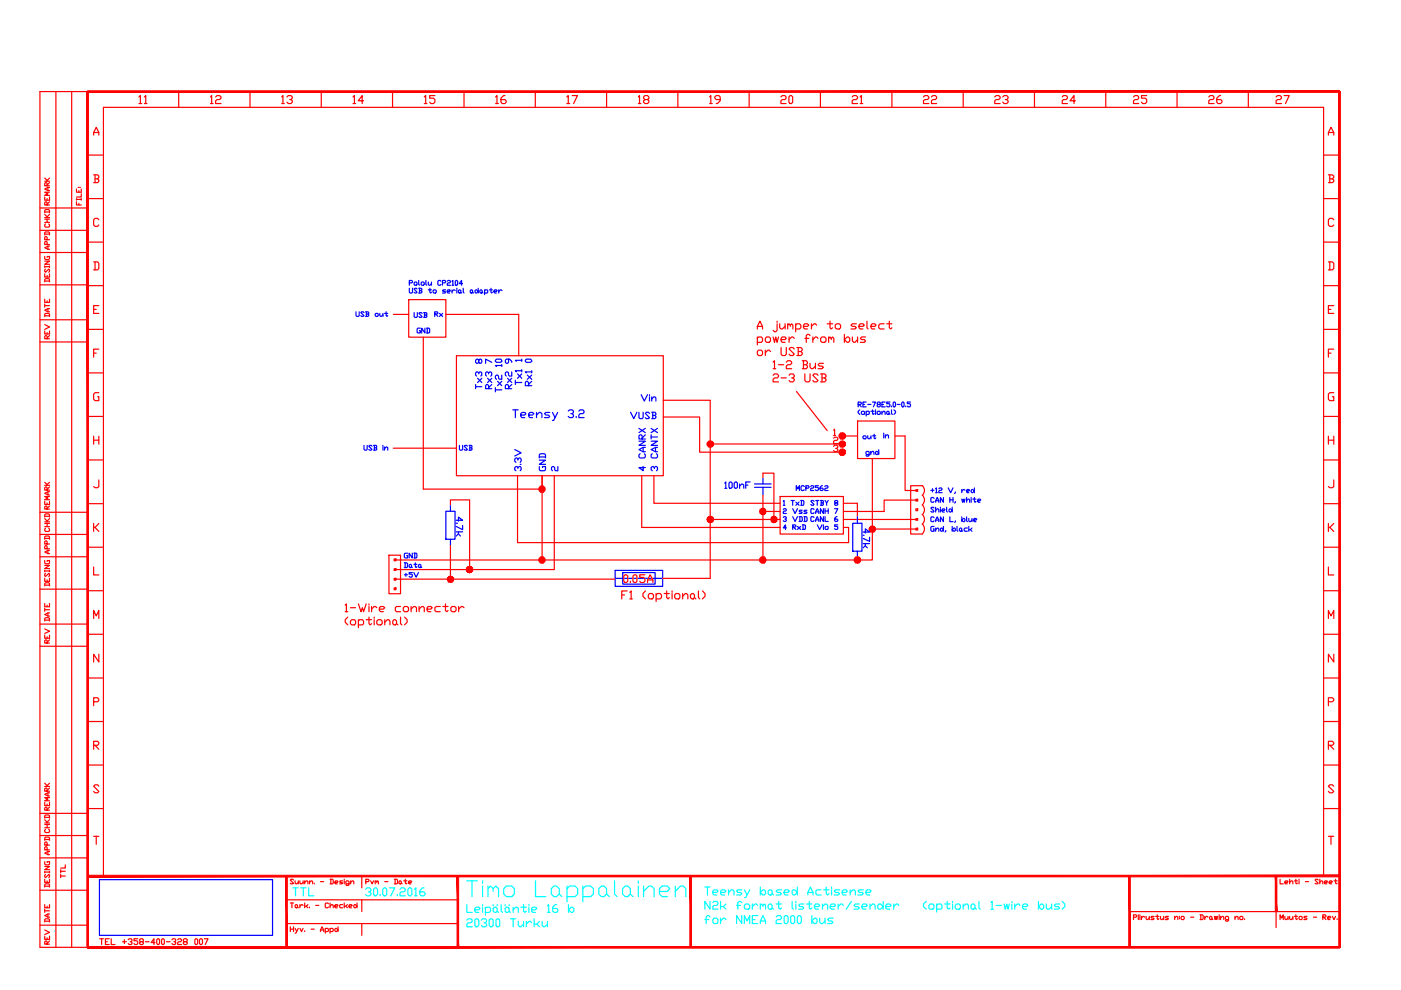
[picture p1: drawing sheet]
<svg xmlns="http://www.w3.org/2000/svg" width="297mm" height="210mm" viewBox="0 0 297 210" stroke-linecap="round" stroke-linejoin="round" font-family="sans-serif">
<defs><g id="words">
<text font-size="7.9" fill="#0ff" x="98.1" y="192.3">Timo Lappalainen</text>
<g font-size="4.9" fill="#f00">
<text x="28.6" y="23.3">11</text>
<text x="43.7" y="23.3">12</text>
<text x="58.9" y="23.3">13</text>
<text x="74.1" y="23.3">14</text>
<text x="88.9" y="23.3">15</text>
<text x="104.1" y="23.3">16</text>
<text x="119.2" y="23.3">17</text>
<text x="134.4" y="23.3">18</text>
<text x="149.6" y="23.3">19</text>
<text x="164.7" y="23.3">20</text>
<text x="179.9" y="23.3">21</text>
<text x="194.7" y="23.3">22</text>
<text x="209.9" y="23.3">23</text>
<text x="224.4" y="23.3">24</text>
<text x="239.5" y="23.3">25</text>
<text x="255.4" y="23.3">26</text>
<text x="269.5" y="23.3">27</text>
</g>
<text font-size="4.9" fill="#0ff" x="61" y="191.2">TTL</text>
<g font-size="4.4" fill="#00f">
<text x="105.5" y="83.6" transform="rotate(-90 105.5 83.6)">Rx3 7</text>
<text x="109.7" y="83.6" transform="rotate(-90 109.7 83.6)">Rx2 9</text>
<text x="132.6" y="90">VUSB</text>
<text x="135.1" y="86.4">Vin</text>
<text x="111.8" y="100.9" transform="rotate(-90 111.8 100.9)">3.3V</text>
<text x="182.7" y="98.1">gnd</text>
<text x="99.5" y="115" transform="rotate(-90 99.5 115)">4.7k</text>
</g>
<text font-size="4.4" fill="#f00" x="185.6" y="117.5" transform="rotate(-90 185.6 117.5)">4.7k</text>
<text font-size="4.4" fill="#0ff" x="98.1" y="197.6">20300 Turku</text>
<g font-size="4" fill="#f00">
<text x="11.6" y="49.4" transform="rotate(-90 11.6 49.4)">CHKD</text>
<text x="11.6" y="68.4" transform="rotate(-90 11.6 68.4)">DATE</text>
<text x="11.6" y="73" transform="rotate(-90 11.6 73)">REV</text>
<text x="11.6" y="113.9" transform="rotate(-90 11.6 113.9)">CHKD</text>
<text x="165.1" y="110.1">2 Vss</text>
<text x="11.6" y="133" transform="rotate(-90 11.6 133)">DATE</text>
<text x="11.6" y="137.6" transform="rotate(-90 11.6 137.6)">REV</text>
<text x="11.6" y="177.8" transform="rotate(-90 11.6 177.8)">CHKD</text>
<text x="15.2" y="187.3" transform="rotate(-90 15.2 187.3)">TTL</text>
<text x="11.6" y="196.8" transform="rotate(-90 11.6 196.8)">DATE</text>
<text x="11.6" y="201.4" transform="rotate(-90 11.6 201.4)">REV</text>
</g>
<g font-size="4" fill="#00f">
<text x="86.8" y="68.4">USB</text>
<text x="87.5" y="72">GND</text>
<text x="91.4" y="68.4">Rx</text>
<text x="182" y="94.2">out</text>
<text x="96.7" y="96.7">USB</text>
<text x="116.8" y="100.9" transform="rotate(-90 116.8 100.9)">GND</text>
<text x="165.1" y="111.8">3 VDD</text>
<text x="84.7" y="119.6">GND</text>
</g>
<g font-size="3.5" fill="#00f">
<text x="189.4" y="94.2" transform="rotate(-90 189.4 94.2)">in</text>
<text x="116.1" y="100.9">2</text>
<text x="84.7" y="123.5">+5V</text>
</g>
</g></defs>
<!-- layer: POHJAN_RAAMI -->
<g fill="#f00" stroke="#f00" stroke-width=".21">
<path d="M146.3 185.7v15.2h.3zM146.3 185.7h.3v15.2z"/>
<path d="M18.6 185.6v.3l265.4-.3zM18.6 185.9l265.4-.3v.3z"/>
<path d="M18.6 19.2v.4l265.4-.4zM18.6 19.6l265.4-.4v.4z"/>
<path d="M18.6 200.7v.3l265.4-.3zM18.6 201l265.4-.3v.3z"/>
<path d="M18.4 19.4l.4 181.5v-181.5zM18.4 19.4l.4 181.5h-.4z"/>
<path d="M96.9 185.7v15.2h.3zM96.9 185.7h.3v15.2z"/>
<path d="M60.6 185.7v15.2h.3zM60.6 185.7h.3v15.2z"/>
<path d="M283.8 19.4l.4 181.5v-181.5zM283.8 19.4l.4 181.5h-.4z"/>
<path d="M270.4 185.7l.3 7.6v-7.6zM270.4 185.7l.3 7.6h-.3z"/>
<path d="M239.3 185.7v15.2h.3zM239.3 185.7h.3v15.2z"/>
</g>
<g fill="none" stroke="#f00" stroke-width=".25">
<path d="M11.9 19.4v181.5M15.2 19.4v181.5M18.6 19.4h-10.1v181.5h10.1M37.9 19.4v3.4M53 19.4v3.4M68.1 19.4v3.4M83.2 19.4v3.4M98.4 19.4v3.4M113.5 19.4v3.4M128.6 19.4v3.4M143.7 19.4v3.4M158.8 19.4v3.4"/>
<path d="M173.9 19.4v3.4M189.1 19.4v3.4M204.2 19.4v3.4M219.3 19.4v3.4M234.4 19.4v3.4M249.6 19.4v3.4M264.7 19.4v3.4M9.5 37.7l.5 .7M9.5 38.4h1M10 39.4v-.5l-.3-.2-.2 .2v.5h1M10.2 39.7v.7M10.5 39.7h-.3l-.7 .4 .7 .3h.3"/>
<path d="M10.5 38.7l-.5 .5M10.5 37.7l-.5 .6M16.6 39.7h.1M16.9 39.7h.2M18.6 32.9h3.3M19.9 37.1h.8l.3 .2v.3l-.3 .3M19.9 28.6v-.5l.5-1.1 .6 1.1v.5M19.9 28.1h1.1M20.2 37.9h.5l.3 .3v.3l-.3 .2h-.8M20.2 37.1v1.6M280.6 32.9h3.4M281.6 37.1h.9l.3 .2v.3l-.3 .3"/>
<path d="M281.6 28.6v-.5l.6-1.1 .6 1.1v.5M281.6 28.1h1.2M281.9 37.9h.6l.3 .3v.3l-.3 .2h-.9M281.9 37.1v1.6M8.5 48.8h10.1M8.5 53.5h10.1M8.5 44.1h10.1M9.5 59.8v-.5l.2-.2h.6l.2 .2v.5M9.5 58.1v.6h1v-.6M9.5 55.4h1l-1 .6h1M9.5 54.4v.4l.2 .2h.6l.2-.2v-.4h-.5v.2M9.5 41.8v.6h1v-.6"/>
<path d="M9.5 56.4v.3M9.5 59.6h1M9.5 56.5h1M9.7 57.1l-.2 .1v.4l.2 .1 .6-.6 .2 .1v.4l-.2 .1M10 51.8v-.5l-.3-.1-.2 .1v.5h1M10 50.8v-.5l-.3-.1-.2 .1v.5h1M10 58.4v.3M10.2 52.2v.7M10.5 40.8h-1l.7 .3-.7 .3h1M10.5 52.2h-.3l-.7 .3 .7 .4h.3M10.5 56.4v.3M16.2 42.8v.7h1"/>
<path d="M16.2 40.1v.7h1v-.7M16.2 42.1v.3M16.2 42.3h1M16.7 40.4v.4M16.7 43.1v.4M17.2 41.1v.7h-1M17.2 42.1v.3M18.6 51.3h3.3M18.6 42.1h3.3M19.9 55.5h.8l.3 .3v1.1l-.3 .3h-.8M20.2 55.5v1.7M21 46.6l-.3-.3h-.5l-.3 .3v1.1l.3 .3h.5l.3-.3"/>
<path d="M280.6 51.3h3.4M280.6 42.1h3.4M281.6 55.5h.9l.3 .3v1.1l-.3 .3h-.9M281.9 55.5v1.7M282.8 46.6l-.3-.3h-.6l-.3 .3v1.1l.3 .3h.6l.3-.3M8.5 60.4h10.1M8.5 67.8h10.1M8.5 72.5h10.1M18.6 79.1h3.3M18.6 69.8h3.3M18.6 60.6h3.3M19.9 74.9h.5"/>
<path d="M19.9 65.6h.5M21 74h-1.1v1.7M21 64.8h-1.1v1.6h1.1M280.6 79.1h3.4M280.6 69.8h3.4M280.6 60.6h3.4M281.6 74.9h.6M281.6 65.6h.6M282.8 74h-1.2v1.7M282.8 64.8h-1.2v1.6h1.2M18.6 97.5h3.3M18.6 88.3h3.3"/>
<path d="M19.9 92.5v1.7M19.9 93.3h1.1M21 83.3h-.8l-.3 .3v1.1l.3 .2h.8v-.8h-.3M21 92.5v1.7M280.6 97.5h3.4M280.6 88.3h3.4M281.6 93.3h1.2M281.6 92.5v1.7M282.8 83.3h-.9l-.3 .3v1.1l.3 .2h.9v-.8h-.3M282.8 92.5v1.7M8.5 108.6h10.1M8.5 113.3h10.1"/>
<path d="M8.5 118.1h10.1M9.5 119.9h1l-1 .7h1M9.5 118.9v.5l.2 .1h.6l.2-.1v-.5h-.5v.1M9.5 106.3v.7h1v-.7M9.5 102.3l.5 .6M9.5 102.9h1M10 103.9v-.5l-.3-.2-.2 .2v.5h1M10 116.4v-.5l-.3-.2-.2 .2v.5h1M10 115.3v-.5l-.3-.1-.2 .1v.5h1M10.2 104.3v.6M10.2 116.7v.7M10.5 105.3h-1l.7 .3-.7 .3h1"/>
<path d="M10.5 104.3h-.3l-.7 .3 .7 .3h.3M10.5 116.7h-.3l-.7 .3 .7 .4h.3M10.5 103.2l-.5 .5M10.5 102.3l-.5 .4M18.6 116h3.3M18.6 106.8h3.3M19.9 111v1.7M20.2 111.8l.8 .9M21 111l-.8 .8h-.3M21 101.8v1.4l-.3 .2h-.5l-.3-.2M280.6 116h3.4M280.6 106.8h3.4"/>
<path d="M281.6 111v1.7M281.9 111.8l.9 .9M282.8 111l-.9 .8h-.3M282.8 101.8v1.4l-.3 .2h-.6l-.3-.2M8.5 124.9h10.1M8.5 132.3h10.1M8.5 137h10.1M9.5 124.2v-.5l.2-.1h.6l.2 .1v.5M9.5 122.6v.7h1v-.7M9.5 124.1h1M9.5 120.9v.3M9.5 121.1h1"/>
<path d="M9.7 121.6l-.2 .1v.4l.2 .1 .6-.6 .2 .1v.4l-.2 .1M10 122.9v.4M10.5 120.9v.3M18.6 134.5h3.3M18.6 125.3h3.3M19.9 131.1v-1.7l.5 1.2 .6-1.2v1.7M19.9 120.2v1.7h1.1M21 138.7v1.7l-1.1-1.7v1.7M280.6 134.5h3.4M280.6 125.3h3.4M281.6 131.1v-1.7l.6 1.2 .6-1.2v1.7M281.6 120.2v1.7h1.2"/>
<path d="M282.8 138.7v1.7l-1.2-1.7v1.7M18.6 153h3.3M18.6 143.7h3.3M19.9 158h.8l.3-.3v-.2l-.3-.3h-.8v1.7M19.9 148.8h.8l.3-.3v-.3l-.3-.3h-.8v1.7M20.2 158l.8 .9M280.6 153h3.4M280.6 143.7h3.4M281.6 158h.9l.3-.3v-.2l-.3-.3h-.9v1.7M281.6 148.8h.9l.3-.3v-.3l-.3-.3h-.9v1.7M281.9 158l.9 .9M8.5 172.5h10.1"/>
<path d="M8.5 177.2h10.1M9.5 170.1v.7h1v-.7M9.5 166.1l.5 .6M9.5 166.7h1M10 167.8v-.6l-.3-.1-.2 .1v.6h1M10.2 168.1v.7M10.5 169.1h-1l.7 .3-.7 .4h1M10.5 168.1h-.3l-.7 .3 .7 .4h.3M10.5 167.1l-.5 .5M10.5 166.1l-.5 .5M18.6 171.4h3.3M18.6 162.2h3.3"/>
<path d="M19.9 177.3h1.1M20.4 177.3v1.7M21 166.7l-.3-.3h-.5l-.3 .3 1.1 1.1-.3 .3h-.5l-.3-.3M280.6 171.4h3.4M280.6 162.2h3.4M281.6 177.3h1.2M282.2 177.3v1.7M282.8 166.7l-.3-.3h-.6l-.3 .3 1.2 1.1-.3 .3h-.6l-.3-.3M8.5 188.8h10.1M8.5 196.2h10.1M8.5 181.9h10.1M9.5 188.1v-.5l.2-.2h.6l.2 .2v.5"/>
<path d="M9.5 186.4v.7h1v-.7M9.5 183.7h1l-1 .7h1M9.5 182.7v.5l.2 .2h.6l.2-.2v-.5h-.5v.2M9.5 184.7v.4M9.5 187.9h1M9.5 184.9h1M9.7 185.4l-.2 .2v.3l.2 .2 .6-.7 .2 .2v.3l-.2 .2M10 180.2v-.5l-.3-.2-.2 .2v.5h1M10 186.8v.3M10.2 180.5v.7M10.5 180.5h-.3l-.7 .4 .7 .3h.3M10.5 184.7v.4"/>
<path d="M21.1 199h.8M21.5 199v1.3M21.9 185.7v-162.9h258.7v162.9M22.4 199.7h.3M23.2 199h-.8v1.3h.8M23.6 199v1.3h.8M26 199.7h.8M26.4 199.2v.9M27.2 199.2l.2-.2h.4l.2 .5-.4 .2M27.8 199.7l.2 .1-.2 .5h-.4l-.2-.2M29.2 199h-.8v.5h.6l.2 .2v.4l-.2 .2h-.4l-.2-.2M29.8 199.7l-.2-.2 .2-.5h.4l.2 .5-.2 .2h-.4l-.2 .4 .2 .2h.4l.2-.2-.2-.4"/>
<path d="M30.8 199.7h.8M32.9 199.8h-.9l.6-.8v1.3M33.4 199l.4 .2v.9l-.1 .2-.5-.2v-.9zM34.5 199l.3 .2v.9l-.2 .2-.4-.2v-.9zM35.3 199.7h.8M36.4 199.2l.3-.2h.4l.2 .5-.4 .2M37.1 199.7l.2 .1-.2 .5h-.4l-.3-.2M37.7 199.2l.2-.2h.4l.2 .2-.2 .5-.6 .1v.5h.8M39.1 199.7l-.2-.2 .2-.5h.4l.2 .5-.2 .2h-.4l-.2 .4 .2 .2h.4l.2-.2-.2-.4M41.5 199l.4 .2v.9l-.2 .2-.4-.2v-.9zM42.3 199.2l.2-.2 .4 .2v.9l-.2 .2-.4-.2zM43.3 199h.8l-.6 1.3"/>
<path d="M60.7 195.8h36.4M60.7 190.8h36.4M61.6 196.5v1M61.6 197h.6M62.2 196.5v1M62.6 196.8l.3 .7M63.2 196.8l-.5 1.1h-.1M63.6 196.8l.3 .7 .4-.7M64.6 197.3v.2M66 197h.6M67.9 197.5v-.3l.4-.7 .3 .7v.3M67.9 197.2h.7"/>
<path d="M69 197l.1-.2h.4l.1 .2v.3l-.1 .2h-.5M69 196.8v1.1M69.6 191.6l-.1-.1h-.4l-.1 .1v.7l.1 .2h.4l.1-.2M70 186.4h.5l.2 .2v.7l-.7 .1M70 192.1l.5-.3 .2 .2v.5M70 197l.1-.2h.4l.2 .2v.3l-.2 .2h-.5M70 191.5v1M70 196.8v1.1M70.1 186.4v1M71 187.1h.5l.2-.2-.2-.1h-.3l-.2 .1v.4l.5 .1M71 192.1h.5l.2-.1-.2-.2h-.3l-.2 .2v.3l.2 .2h.3M71 197l.3-.2 .4 .4-.5 .3-.2-.2z"/>
<path d="M71.7 196.5v1M72.6 186.8h-.5l-.1 .1 .1 .2h.4l.1 .2-.6 .1M72.6 191.8h-.5l-.1 .2 .1 .5h.5M73 186.4v.2M73 186.8v.6M73 191.5v1M73.3 192.1l.4 .4M73.7 191.8l-.4 .3h-.3M74 187.4l-.7-.1v-.4l.2-.1h.3l.2 .1v.7l-.2 .1h-.3l-.2-.1M74 192.1h.5l.2-.1-.2-.2h-.3l-.2 .2v.3l.2 .2h.3M74.3 187.1l.5-.3 .2 .1v.5M74.3 186.8v.6"/>
<path d="M75 192l.4-.2 .3 .3-.5 .4-.2-.2zM75.7 191.5v1M76.7 185.7v2.5M76.7 190.8v2.5M76.7 195.8v2.5M77.6 186.9h.5l.1-.3-.1-.2h-.5v1M78.6 186.8l.3 .6 .3-.6M79.5 186.9l.2-.1 .2 .3M79.5 186.8v.6M79.9 186.9l.2-.1 .1 .1v.5M81.6 186.9h.7M83.6 186.4h.5l.2 .2v.7l-.7 .1"/>
<path d="M83.8 186.4v1M84.6 186.9l.3-.1 .2 .1v.4l-.3 .1-.2-.1zM85.1 187.3l.2 .1M85.6 186.8h.7M85.9 186.4v.9l.2 .1 .2-.1M86.6 187.1h.5l.2-.2-.2-.1h-.3l-.2 .1v.4l.5 .1M239.5 193.3h44.5M240.3 194.5h.5l.2-.4-.2-.1h-.5v1M241.3 194v.1M241.3 194.3v.7M241.7 194v.1M241.7 194.3v.7"/>
<path d="M242 194.3v.7M242.7 194.5l-.3-.2-.4 .3M243 194.3v.5l.2 .2 .5-.4M243.7 194.3v.7M244.7 194.3h-.5l-.2 .2 .2 .1h.3l.2 .2-.2 .2h-.5M245 194.3h.7M245.4 194v.8l.1 .2 .2-.2M246 194.3v.5l.2 .2 .5-.4M246.7 194.3v.7M247.7 194.3h-.5l-.1 .2 .6 .3-.1 .2h-.5M249 194.6l.6-.3 .1 .2v.5M249 194.3v.7"/>
<path d="M250.1 194.3v.2M250.1 194.6v.2M250.4 194.5l.2-.2h.3l.2 .2v.3l-.2 .2h-.3l-.2-.2zM252.4 194.5h.7M254.4 194h.5l.2 .1v.7l-.2 .2h-.5M254.6 194v1M255.4 194.3v.7M256.1 194.5l-.3-.2-.4 .3M256.5 194.5l.1-.2 .4 .2v.3l-.2 .2-.3-.2zM257 194.8l.1 .2M257.5 194.3l.1 .7 .2-.7 .2 .7 .1-.7M258.5 194v.1"/>
<path d="M258.5 194.3v.7M258.8 194.6l.5-.3 .2 .2v.5M258.8 194.3v.7M260.5 195h-.5l-.2-.2v-.3l.2-.2h.3l.2 .2v.6l-.2 .2h-.3l-.2-.2M261.8 194.6l.5-.3 .2 .2v.5M261.8 194.3v.7M262.8 194.5l.2-.2h.4l.1 .2v.3l-.1 .2h-.4l-.2-.2zM263.9 194.8v.2M270.6 193.3v3.4M271.4 186.4v1h.7M271.4 195v-1l.3 .6 .4-.6v1M272.4 187.1h.5l.2-.2-.2-.1h-.3l-.2 .1v.4l.5 .1"/>
<path d="M272.4 194.3v.5l.2 .2 .5-.4M273.1 194.3v.7M273.4 187.1l.5-.3 .2 .1v.5M273.4 194.3v.5l.2 .2 .5-.4M273.4 186.4v1M274.1 194.3v.7M274.4 186.8h.7M274.4 194.3h.7M274.7 186.4v.9l.2 .1 .2-.1M274.7 194v.8l.2 .2 .2-.2M275.4 194.5l.2-.2h.3l.2 .2v.3l-.2 .2h-.3l-.2-.2zM275.4 186.4v.2"/>
<path d="M275.4 186.8v.6M276.8 186.9h.7M277.1 194.3h-.5l-.2 .2 .7 .3-.2 .2h-.5M278.5 194.5h.6M279.5 186.6l-.2-.2h-.3l-.2 .2 .7 .7-.2 .1-.5-.1M279.8 187.1l.5-.3 .2 .1v.5M279.8 186.4v1M280.5 194.5h.5l.1-.4-.1-.1h-.5v1M280.6 194.5l.5 .5M280.8 187.1h.5l.2-.2-.2-.1h-.3l-.2 .1v.4l.5 .1M281.5 194.6h.5l.2-.1-.2-.2h-.4l-.1 .2v.3l.1 .2h.4M281.8 187.1h.5l.2-.2-.2-.1h-.3l-.2 .1v.4l.5 .1"/>
<path d="M282.5 194.3l.3 .7 .4-.7M282.8 186.8h.7M283.2 186.4v.9l.1 .1 .2-.1M283.5 194.8v.2"/>
</g>
<!-- layer: MUOTOV -->
<path d="M21.1 186.5h36.7v11.8h-36.7z" fill="none" stroke="#00f" stroke-width=".25"/>
<!-- layer: POHJAN_TEKSTIT -->
<g fill="none" stroke="#0ff" stroke-width=".25">
<path d="M77.5 188.5l.3-.3h.6l.3 .3v.3l-.3 .3h-.3M78.4 189.1l.3 .3v.2l-.3 .3h-.6l-.3-.3M79.2 188.5l.3-.3h.3l.3 .3v1.1l-.3 .3h-.3l-.3-.3zM80.6 189.6v.3M81.2 188.5l.2-.3h.3l.3 .3v1.1l-.3 .3h-.3l-.2-.3zM82.6 188.2h1.1l-.9 1.7M84.2 189.6v.3M84.8 188.5l.3-.3h.5l.3 .3v.3l-.3 .3h-.5l-.3 .3v.5h1.1M86.5 188.5l.3-.3h.2l.3 .3v1.1l-.3 .3h-.2l-.3-.3zM87.9 188.5l.3-.3v1.7M87.9 189.9h.5M89.9 188.2h-.3l-.6 .6v.8l.3 .3h.6l.2-.3v-.2l-.2-.3h-.9"/>
<path d="M149.4 188.1h1.1M149.4 195h.9M150 188.1v1.7M150.5 191.1v1.7l-1.1-1.7v1.7M150.5 194.4l-.2-.3h-.3l-.3 .3v1.4M151.1 189.2h.9l.2-.3-.2-.2h-.6l-.3 .2v.6l.3 .3h.6M151.1 191.4l.3-.3h.6l.2 .3v.3l-.2 .3h-.6l-.3 .2v.6h1.1M151.4 194.7h.6l.2 .3v.5l-.2 .3h-.6l-.3-.3v-.5zM152.8 189.2h.8l.3-.3-.3-.2h-.5l-.3 .2v.6l.3 .3h.5M152.8 191.1v1.7M152.8 194.7v1.1M153.4 192.2l.5 .6"/>
<path d="M153.9 191.7l-.5 .5h-.6M153.9 195l-.3-.3h-.2l-.6 .6M154.5 189.2l.5-.5h.3l.3 .2v.9M154.5 188.7v1.1M156.2 192h.8M157.3 188.7h-.9l-.2 .2 .2 .3h.6l.3 .3-.3 .3h-.8M157.3 191.4l-.3-.3h-.3l-.3 .3v1.4M157.3 194.1v1.7l-1.1-1.7v1.7M157.8 192l.3-.3h.6l.3 .3v.5l-.3 .3h-.6l-.3-.3zM157.8 195.8v-1.7l.6 1.2 .6-1.2v1.7M157.8 188.7l.6 1.1M159 188.7l-.9 1.6h-.3"/>
<path d="M159.5 191.7v1.1M159.5 195h.6M160.7 192l-.3-.3h-.3l-.6 .5M160.7 194.1h-1.2v1.7h1.2M161.2 189.2l.6-.5h.3l.2 .2v.6l-.2 .3h-.3zM161.2 192l.3-.3 .3 .3v.2M161.2 195.8v-.5l.6-1.2 .5 1.2v.5M161.2 188.1v1.7M161.2 191.7v1.1M161.2 195.3h1.1M161.8 192l.3-.3 .2 .3v.8M162.9 188.9l.3-.2h.2l.3 .2v.6l-.3 .3h-.2l-.3-.3z"/>
<path d="M162.9 192l.3-.3h.2l.3 .3v.5l-.3 .3h-.2l-.3-.3zM163.7 189.5l.3 .3M163.7 192.5l.3 .3M164.5 194.4l.3-.3h.6l.3 .3v.3l-.3 .3h-.6l-.3 .3v.5h1.2M164.5 191.7h1.2M165.1 191.1v1.4l.3 .3 .3-.3M165.7 188.7h-.9l-.3 .2 .3 .3h.6l.3 .3-.3 .3h-.9M166.2 189.2h.9l.2-.3-.2-.2h-.6l-.3 .2v.6l.3 .3h.6M166.5 194.1h.3l.3 .3v1.1l-.3 .3h-.3l-.3-.3v-1.1zM167.9 188.9l.3-.2h.3l.5 .5-.5 .6h-.3l-.3-.3zM167.9 191.1v1.4l.3 .3M167.9 194.1h.3l.3 .3v1.1l-.3 .3h-.3l-.3-.3v-1.1z"/>
<path d="M168.7 191.1v.3M168.7 191.7v1.1M169 194.4l.3-.3h.3l.3 .3v1.1l-.3 .3h-.3l-.3-.3zM169 188.1v1.7M170.4 191.7h-.8l-.3 .3 .3 .2h.5l.3 .3-.3 .3h-.8M171 191.7h1.1M171.3 189.8v-.6l.5-1.1 .6 1.1v.6M171.3 189.2h1.1M171.6 191.1v1.4l.2 .3 .3-.3M172.1 194.1v1.7M172.7 192.2h.8l.3-.2-.3-.3h-.5l-.3 .3v.5l.3 .3h.5M172.7 194.7h.3l.2 .3v.5l-.2 .3h-.3l-.6-.5z"/>
<path d="M173.8 194.7v.8l.3 .3h.3l.5-.5M174.1 188.7h-.9l-.2 .2v.6l.2 .3h.9M174.4 192.2l.5-.5h.3l.3 .3v.8M174.4 191.7v1.1M174.6 188.7h1.2M174.9 194.7v1.1M175.2 188.1v1.4l.3 .3 .3-.3M176 192.2h.9l.3-.2-.3-.3h-.6l-.3 .3v.5l.3 .3h.6M176.3 188.1v.3M176.3 188.7v1.1M176.6 194.7h-.8l-.3 .3 .3 .3h.5l.3 .2-.3 .3h-.8M177.7 191.7v1.1"/>
<path d="M178 188.7h-.8l-.3 .2 .3 .3h.5l.3 .3-.3 .3h-.8M178.6 189.2h.8l.3-.3-.3-.2h-.6l-.2 .2v.6l.2 .3h.6M178.8 192l-.2-.3h-.3l-.6 .5M180.3 189.2l.5-.5h.3l.3 .2v.9M180.3 188.7v1.1M180.5 191.1l-1.1 1.7M182.2 191.7h-.8l-.3 .3 .3 .2h.5l.3 .3-.3 .3h-.8M182.8 192.2h.8l.3-.2-.3-.3h-.6l-.2 .3v.5l.2 .3h.6M183 188.7h-.8l-.3 .2 .3 .3h.6l.2 .3-.2 .3h-.9M183.6 189.2h.8l.3-.3-.3-.2h-.5l-.3 .2v.6l.3 .3h.5M184.4 192.2l.6-.5h.3l.2 .3v.8M184.4 191.7v1.1"/>
<path d="M186.1 192l.3-.3h.3l.5 .5-.5 .6h-.3l-.3-.3zM187.2 191.1v1.7M187.8 192.2h.8l.3-.2-.3-.3h-.5l-.3 .3v.5l.3 .3h.5M189.5 191.7v1.1M190.6 192l-.3-.3h-.3l-.5 .5M196.4 191.1l-.6 .6v.5l.6 .6M197.2 191.7h.6l.2 .3v.5l-.2 .3h-.6l-.3-.3v-.5zM198.6 192l.3-.3h.5l.3 .3v.5l-.3 .3h-.8M198.6 191.7v1.7M200.3 191.7h1.1M200.8 191.1v1.4l.3 .3 .3-.3M202 191.1v.3"/>
<path d="M202 191.7v1.1M202.5 192l.3-.3h.6l.2 .3v.5l-.2 .3h-.6l-.3-.3zM204.2 192.2l.6-.5h.3l.2 .3v.8M204.2 191.7v1.1M205.9 192l.3-.3h.3l.2 .3v.5l-.2 .3h-.3l-.3-.3zM206.7 192.5l.3 .3M207.6 191.1v1.4l.3 .3M210.1 191.4l.3-.3v1.7M210.1 192.8h.6M211.2 192h1.1M212.9 191.7l.2 1.1 .3-1.1 .3 1.1 .3-1.1M214.5 191.1v.3"/>
<path d="M214.5 191.7v1.1M215.1 191.7v1.1M216.2 192l-.2-.3h-.3l-.6 .5M216.8 192.2h.8l.3-.2-.3-.3h-.5l-.3 .3v.5l.3 .3h.5M220.2 192.2l.5-.5h.3l.3 .3v.5l-.3 .3h-.3zM220.2 191.1v1.7M221.8 191.7v.8l.3 .3h.3l.6-.6M223 191.7v1.1M224.7 191.7h-.9l-.3 .3 .3 .2h.6l.3 .3-.3 .3h-.9M225.2 191.1l.6 .6v.5l-.6 .6"/>
</g>
<!-- layer: MERKIT -->
<g fill="none" stroke="#00f" stroke-width=".25">
<path d="M86.8 60h.5l.2-.4-.2-.1h-.5v1M87.8 60l.5-.2 .1 .2v.3l-.4 .2-.2-.2zM88.8 59.5v.8l.1 .2M89.3 60l.2-.2h.3l.2 .2v.3l-.2 .2h-.3l-.2-.2zM90.3 59.5v.8l.2 .2M90.8 59.8v.5l.2 .2 .5-.4M91.5 59.8v.7M93.5 59.6l-.2-.1h-.3l-.2 .1v.7l.2 .2h.3l.2-.2M93.8 60h.5l.2-.4-.2-.1h-.5v1M94.8 59.6l.2-.1h.3l.2 .1-.2 .4h-.3l-.2 .1v.4h.7M95.8 59.6l.2-.1v1M96.5 59.6l.2-.1 .3 .1v.7l-.1 .2-.4-.2z"/>
<path d="M75.5 66.1v.8l.1 .2h.4l.2-.2v-.8M77.2 66.3l-.2-.2h-.3l-.2 .2 .7 .6-.2 .2h-.3l-.2-.2M77.5 66.1h.5l.2 .2-.2 .3M77.7 66.6h.3l.2 .3-.2 .2h-.5M77.7 66.1v1M79.5 66.6l.6-.2 .1 .5-.1 .2h-.4l-.2-.2zM80.5 66.4v.5l.2 .2 .5-.4M81.2 66.4v.7M81.5 66.4h.7M81.9 66.1v.8l.1 .2 .2-.2M86.8 61.1v.9l.2 .1h.3l.2-.1v-.9M88.4 61.3l-.1-.2-.5 .2 .6 .7-.1 .1-.5-.1"/>
<path d="M88.8 61.1h.5l.2 .2-.2 .3M88.9 61.6h.4l.2 .4-.2 .1h-.5M88.9 61.1v1M90.8 61.5h.7M91.1 61.1v.9l.2 .1 .2-.1M91.8 61.6l.2-.1h.3l.2 .1v.4l-.2 .1h-.3l-.2-.1zM94.5 61.5h-.5l-.2 .1 .7 .4-.2 .1h-.5M94.8 61.8h.5l.2-.2-.2-.1h-.3l-.2 .1v.4l.2 .1h.3M95.8 60.5h.4M95.8 61.5v.6M96.5 61.6l-.3-.1-.4 .3M96.9 61.1v.2"/>
<path d="M96.9 61.5v.6M97.2 61.6l.3-.1 .2 .1v.4l-.3 .1-.2-.1zM97.7 62l.2 .1M98 60.1h-.6l.5-.6v1M98.2 61.1v.9l.2 .1M99.7 61.6l.3-.1 .2 .1v.4l-.3 .1-.2-.1zM100.2 62l.2 .1M100.7 61.6l.3-.1 .4 .3-.5 .3-.2-.1zM101.4 61.1v1M101.7 61.6l.4-.1 .1 .1v.4l-.3 .1-.2-.1zM102.2 62l.2 .1M102.7 61.6l.2-.1h.4l.1 .1v.4l-.1 .1h-.6"/>
<path d="M102.7 61.5v1M103.8 61.5h.6M104.1 61.1v.9l.1 .1 .2-.1M104.7 61.8h.5l.2-.2-.2-.1h-.3l-.2 .1v.4l.2 .1h.3M105.7 61.5v.6M106.4 61.6l-.3-.1-.4 .3M111.6 76.1h.9l.2 .5-.2 .2h-.9l-.2-.2zM111.8 79.5l.9 .9M112.7 78.9h-1.3l.2 .2M112.7 79.5l-.9 .9M112.7 78.6v.5M77.2 94.4v.9l.1 .1h.4l.2-.1v-.9"/>
<path d="M78.9 94.6l-.2-.2h-.3l-.2 .2 .7 .7-.2 .1h-.3l-.2-.1M79.2 94.4h.5l.2 .2-.2 .3M79.4 94.9h.3l.2 .4-.2 .1h-.5M79.4 94.4v1M81.2 94.4v.2M81.2 94.8v.6M81.5 95.1l.5-.3 .2 .1v.5M81.5 94.8v.6M108.7 86.9h1.2M109.3 86.9v1.6M110.4 88h.9l.2-.3-.2-.3h-.6l-.3 .3v.6l.3 .2h.6M112.1 81.8v-.7l-.5-.3-.2 .3v.7h1.3"/>
<path d="M112.1 88h.8l.3-.3-.3-.3h-.5l-.3 .3v.6l.3 .2h.5M112.7 80.8l-.6 .7M113.7 88l.6-.6h.3l.3 .3v.8M113.7 87.4v1.1M116.5 87.4h-.8l-.3 .3 .3 .3h.6l.2 .3-.2 .2h-.9M117.1 87.4l.6 1.1M118.2 87.4l-.8 1.7h-.3M120.5 87.2l.3-.3h.5l.3 .3v.2l-.3 .3h-.3M121.3 87.7l.3 .3v.3l-.3 .2h-.5l-.3-.2M122.2 88.3v.2M122.7 87.2l.3-.3h.6l.2 .3v.2l-.2 .3h-.6l-.3 .3v.5h1.1M135.5 93.5h1.3l-1.3 .9h1.3"/>
<path d="M135.5 90.8l1.3 .9M135.7 96.2l-.2 .2v.5l.2 .2h.9l.2-.2v-.5l-.2-.2M136.1 93.1v-.7l-.4-.2-.2 .2v.7h1.3M136.4 98.9v.9l-.9-.7h1.3M136.4 94.9v.9M136.8 94.9h-.4l-.9 .4 .9 .5h.4M136.8 92.2l-.7 .7M136.8 90.8l-1.3 .9M138 93.5h1.4l-1.4 .9h1.4M138 92.2v.9M138 92.7h1.4M138 90.8l1.4 .9"/>
<path d="M138.3 96.2l-.3 .2v.5l.3 .2h.9l.2-.2v-.5l-.2-.2M138.7 99.3l-.2-.4-.5 .2v.5l.3 .2M138.7 99.1l.3-.2 .4 .2v.5l-.2 .2M139 94.9v.9M139.4 94.9h-.4l-1 .4 1 .5h.4M139.4 90.8l-1.4 .9M181.9 85.8h.6l.1-.4-.1-.2h-.6v1.1M182.1 85.8l.5 .5M182.3 86.9l-.4 .3v.3l.4 .4M182.6 87.4l.2-.2h.3l.2 .2v.3l-.2 .2h-.3l-.2-.2zM183 85.8h.3M183.6 85.2h-.6v1.1h.6"/>
<path d="M183.6 87.4l.2-.2h.4l.1 .2v.3l-.1 .2h-.6M183.6 87.2v1M184 85.8h.7M184.7 87.2h.6M185 85.2h.6l-.4 1.1M185 86.9v.8l.2 .2 .1-.2M185.6 86.9v.1M185.6 87.2v.7M186 87.4l.1-.2h.4l.1 .2v.3l-.1 .2h-.4l-.1-.2zM186.1 85.8l-.1-.4 .1-.2h.4l.1 .4-.6 .3 .1 .4h.4l.1-.2-.1-.3M187 87.5l.5-.3 .2 .2v.5M187 85.8h.3"/>
<path d="M187 87.2v.7M187.7 85.2h-.7v1.1h.7M188 87.4l.2-.2 .3 .2v.3l-.2 .2-.3-.2zM188.5 87.7l.2 .2M188.7 85.2h-.7v.4h.5l.2 .2v.3l-.2 .2h-.3l-.2-.2M189 86.9v.8l.2 .2M189 86.1v.2M189.4 85.4l.1-.2 .4 .2v.7l-.2 .2-.3-.2zM189.5 86.9l.4 .3v.3l-.4 .4M190.2 85.8h.6M191.2 85.4l.1-.2 .4 .2v.7l-.2 .2-.3-.2zM192 86.1v.2"/>
<path d="M193 85.2h-.6v.4h.5l.1 .2v.3l-.1 .2h-.4l-.1-.2M95.5 107v1.4M153.7 102.4l.2-.2v1.3M153.7 103.5h.4M154.8 102.2l.4 .2v.9l-.2 .2-.4-.2v-.9zM155.7 102.4l.2-.2h.2l.2 .2v.9l-.2 .2-.4-.2zM156.8 103.1l.4-.5h.3l.2 .3v.6M156.8 102.6v.9M158.1 102.9h.5M159 102.2h-.9v1.3M160 102.6h3.5M160 103.3h3.5"/>
<path d="M161.8 101.2v1.4M161.8 103.3v1.6M168.8 104v-1l.4 .7 .3-.7v1M170.5 103.2l-.2-.2h-.3l-.2 .2v.6l.2 .2h.3l.2-.2M170.9 103.5h.5l.1-.3-.1-.2h-.5v1M171.9 103.2l.1-.2h.4l.1 .3-.6 .4v.3h.6M173.3 111.3l.5 1 .5-1M173.5 103h-.7v.3h.6l.1 .2v.3l-.1 .2h-.4l-.2-.2M173.9 106.1h.6l.1 .2-.1 .3M174.1 106.6h.4l.1 .4-.1 .1h-.6M174.1 106.1v1M174.4 103l-.5 .3v.5l.1 .2h.4l.1-.2-.1-.3h-.5"/>
<path d="M174.6 107.9v1l-.7-1v1M174.6 109.5v1.1l-.7-1.1v1.1M174.6 111.3v.1M174.6 111.6v.7M174.9 103.2l.1-.2h.4l.2 .2-.2 .3h-.4l-.1 .2v.3h.7M174.9 106.1l.4 .5v.5M174.9 109.5v1.1h.7M174.9 111.7l.5-.1 .2 .1v.4l-.2 .2h-.3l-.2-.2zM174.9 107.9v1M174.9 108.4h.7M175.6 106.1l-.3 .5M175.6 107.9v1"/>
<path d="M177 107.9h.6l-.5 1M177.1 106.6l-.1-.1 .1-.4h.4l.1 .4-.1 .1h-.4l-.1 .4 .1 .1h.4l.1-.1-.1-.4M177.5 109.5l-.5 .4v.5l.1 .2h.4l.1-.2-.1-.3h-.5M177.6 111.3h-.6v.3l.6 .1v.4l-.1 .2h-.4l-.1-.2M197.4 104h.6M197.7 103.6v.7M198 111.6h-.5l-.1 .2v.7l.1 .1h.5v-.5h-.1M198 109.8l-.1-.2h-.4l-.1 .2v.6l.1 .2h.4l.1-.2M198 105.6l-.1-.1h-.4l-.1 .1v.7l.1 .2h.4l.1-.2M198 107.7l-.1-.1h-.4l-.1 .1 .6 .7-.1 .2h-.4l-.1-.2M198.4 112.3l.5-.3 .2 .1v.5M198.4 110.6v-.3l.3-.7 .4 .7v.3"/>
<path d="M198.4 106.5v-.3l.3-.7 .4 .7v.3M198.4 103.6l.1-.2v1.1M198.4 108.2l.5-.3 .2 .2v.5M198.4 107.6v1M198.4 112v.6M198.4 110.3h.7M198.4 106.2h.7M198.4 104.5h.3M199.1 103.6l.1-.2h.4l.1 .2-.1 .4h-.4l-.1 .1v.4h.6M199.4 107.6v.1M199.4 107.9v.7M199.6 112l.4 .3-.3 .3-.3-.1v-.4z"/>
<path d="M199.7 108.2h.5l.2-.1-.2-.2-.5 .2v.3l.5 .2M200 109.6v1l-.6-1v1M200 105.5v1l-.6-1v1M200 111.6v1M200.5 112.5l-.1 .3M200.7 107.6v.8l.2 .2M201 103.4l.5 1.1 .6-1.1M201.2 108.1l.3-.2 .4 .3-.5 .4-.2-.2zM201.4 109.6v1h.7M201.4 105.5v1M201.4 106h.7M201.9 112.3l.5-.3 .2 .1v.4l-.4 .1z"/>
<path d="M201.9 107.6v1M201.9 111.6v1M202.1 105.5v1M202.6 110.4l-.2 .4M202.6 106.3l-.2 .4M202.6 104.3l-.2 .3M202.9 111.6v.9l.2 .1M203.4 112.1l.2-.1 .3 .1v.4l-.1 .1-.4-.1zM203.9 110.3l.4-.4 .3 .2v.3l-.2 .2zM203.9 105.8l.2 .7 .2-.7 .1 .7 .2-.7M203.9 112.5l.2 .1M203.9 103.8v.7"/>
<path d="M203.9 109.6v1M204.6 104l-.3-.2-.4 .3M204.9 109.6v.8l.2 .2M204.9 106.2l.5-.4 .2 .2v.5M204.9 104.1h.5l.2-.1-.2-.2-.5 .2v.3l.5 .2M204.9 105.5v1M205.1 112h-.5l-.2 .1v.4l.2 .1h.5M205.4 109.9v.5l.2 .2 .5-.3M205.4 111.6v1M205.7 112.3l.4 .3M205.9 104l.3-.2 .4 .3-.5 .4-.2-.2zM205.9 105.5v.1"/>
<path d="M205.9 105.8v.7M206.1 112l-.4 .3h-.3M206.1 109.9v.7M206.2 105.8h.7M206.4 110.3h.5l.2-.2-.2-.2h-.3l-.2 .2v.3l.2 .2h.3M206.6 105.5v.8l.2 .2 .1-.2M206.6 103.4v1.1M207.3 106.2h.5l.1-.2-.1-.2h-.4l-.1 .2v.3l.1 .2h.4M130.4 120.9h10.1v3.4h-10.1zM130.4 122.6h10.1M132 121.4h6.9v2.5h-6.9z"/>
</g>
<!-- layer: JOHDOT -->
<g fill="none" stroke="#f00" stroke-width=".25">
<path d="M83.4 66.7h3.3M86.7 63.5h7.8v8h-7.8zM89.7 71.5v32.2h25.2v-2.8v17.8M94.5 66.7h15.5v8.7M96.8 75.4h43.8v25.5h-43.8zM160.6 69.8v-.6l.5-1.1 .6 1.1v.6M160.6 71.7l.2-.3h.6l.3 .3v.6l-.3 .3h-.8M160.6 69.2h1.1M160.6 71.4v1.7M160.8 74.2h.6l.3 .3v.6l-.3 .3h-.6l-.2-.3v-.6zM162.3 74.2v1.2M162.5 71.4h.6l.3 .3v.6l-.3 .3h-.6l-.2-.3v-.6z"/>
<path d="M163.4 74.5l-.3-.3h-.3l-.5 .6M163.9 71.4l.3 1.2 .3-1.2 .3 1.2 .3-1.2M163.9 76.8l.3-.3v1.7M163.9 79.6l.3-.3h.6l.3 .3v.3l-.3 .2h-.6l-.3 .3v.6h1.2M163.9 78.2h.6M164.8 68.7v1.3l-.3 .3h-.3l-.3-.3M164.8 68.1v.3M165.1 77.3h1.1M165.3 68.7v.8l.3 .3h.3l.6-.6M165.6 72h.9l.2-.3-.2-.3h-.6l-.3 .3v.6l.3 .3h.6M165.6 73.7v1.4l.3 .3h.6l.2-.3v-1.4M166.5 68.7v1.1"/>
<path d="M166.7 76.8l.3-.3h.6l.3 .3v.2l-.3 .3h-.6l-.3 .3v.6h1.2M167 68.9l.3-.2 .3 .2v.3M167 68.7v1.1M167.3 79.6l.3-.3h.5l.3 .3v.3l-.3 .2h-.2M167.3 71.4v1.2M167.6 68.9l.3-.2 .2 .2v.9M168.4 71.7l-.3-.3h-.2l-.6 .6M168.4 74l-.3-.3h-.5l-.3 .3 1.1 1.1-.3 .3h-.5l-.3-.3M168.7 68.9l.3-.2h.5l.3 .2v.6l-.3 .3h-.8M168.7 68.7v1.6M169 73.7h.8l.3 .3v.2l-.3 .3M169.2 74.5h.6l.3 .3v.3l-.3 .3h-.8"/>
<path d="M169.2 73.7v1.7M170.1 76.5h.8l.3 .3v.2l-.3 .3M170.3 69.2h.9l.3-.3-.3-.2h-.6l-.3 .2v.6l.3 .3h.6M170.3 77.3h.6l.3 .3v.3l-.3 .3h-.8M170.3 76.5v1.7M170.6 79.3v1.4l.3 .3h.6l.2-.3v-1.4M170.6 71.7h.9M171.7 71.1l-.2-.2h-.3l-.3 .2v1.5M171.7 77v.9l.3 .3h.3l.6-.6M172 68.7v1.1M172.3 71.4v1.2M172.9 77v1.2"/>
<path d="M173.1 68.9l-.2-.2h-.3l-.6 .5M173.4 71.7l-.3-.3h-.2l-.6 .6M173.4 79.6l-.3-.3h-.5l-.3 .3 1.1 1.1-.3 .3h-.5l-.3-.3M174 71.7l.3-.3h.5l.3 .3v.6l-.3 .3h-.5l-.3-.3zM174 79.3h.8l.3 .3v.3l-.3 .2M174.3 79.3v1.7M174.6 77h-.9l-.3 .3 .3 .3h.6l.3 .3-.3 .3h-.9M175.4 68.7h1.1M175.7 71.7l.3-.3 .2 .3v.3M175.7 71.4v1.2M176 68.1v1.4l.2 .3 .3-.3M176.2 71.7l.3-.3 .3 .3v.9"/>
<path d="M177.1 68.9l.3-.2h.5l.3 .2v.6l-.3 .3h-.5l-.3-.3zM179 72l.6-.6h.3l.3 .3v.6l-.3 .3h-.3zM179 70.9v1.7M180.7 71.4v.9l.3 .3h.3l.5-.6M181.6 68.7h-.9l-.3 .2 .3 .3h.6l.3 .3-.3 .3h-.9M181.8 71.4v1.2M182.1 69.2h.9l.3-.3-.3-.2h-.6l-.3 .2v.6l.3 .3h.6M183.5 71.4h-.8l-.3 .3 .3 .3h.6l.2 .3-.2 .3h-.9M183.8 68.1v1.4l.3 .3M184.7 69.2h.8l.3-.3-.3-.2h-.6l-.2 .2v.6l.2 .3h.6M187.5 68.7h-.9l-.3 .2v.6l.3 .3h.9M188 68.7h1.1"/>
<path d="M188.6 68.1v1.4l.2 .3 .3-.3M83.4 95h13.4M140.6 88.4h7.7v7.5h30.3M140.6 84.9h10v9.2h28M150.6 94.1v28.5h-10.1M165.6 80.1h1.1M168.1 80.1l.3 .3v.3l-.3 .3h-.5l-.3-.3M168.9 83l6.5 8.3M174.3 80.1h.5l.3 .3v.3l-.3 .3h-.8M178.6 92.4h3.2M181.8 89.3h7.9v7.9h-7.9zM185 97.2v15"/>
<path d="M189.7 92.4h2.2v11.6h2.3M82.5 117.7h2.4v8.2h-2.4zM95.5 107v-1h4.1v14.8M95.5 115.7v7.1M109.7 100.9v14.1h70.2v-3.2h-1.1M117.5 100.9v19.9h-33.6M136.1 100.9v10.9h29.3M138.6 100.9v5.8h26.8M150.6 110.1h14.8M161.8 101.2v-.9h2.3v9.8M161.8 108.4h3.6M161.8 104.9v13.8"/>
<path d="M165.4 105.3h13.4v7.9h-13.4zM178.8 106.7h3v2.9M178.8 110.1h15.4M194.2 105.9h.4v.3h-.4zM194.2 107.9h.4v.4h-.4zM194.2 110h.4v.3h-.4zM194.2 112h.4v.4h-.4zM194.2 103.8h.4v.4h-.4zM194.2 106h-6.7v2.4h-8.7M194.2 112.2h-9.2v6.5h-101.1M195.5 102.9a1.38 1.38 0 0 1 0 2.1 1.34 1.34 0 0 1 0 2M195.5 107.1a1.38 1.38 0 0 1 0 2"/>
<path d="M195.5 109.1a1.38 1.38 0 0 1 0 2M195.5 111.1a1.38 1.38 0 0 1 0 2.1M195.6 103h-2.5v10.2h2.5M73.2 128.3l.2-.3v1.7M73.2 129.7h.5M73.7 130.8l-.5 .6v.5l.5 .6M74.3 131.7l.3-.3h.5l.3 .3v.5l-.3 .3h-.5l-.3-.3zM74.3 128.8h1.1M76 128l.5 1.7 .3-.9 .3 .9 .5-1.7M76 131.7l.2-.3h.6l.3 .3v.5l-.3 .3h-.8M76 131.4v1.7M77.6 131.4h1.2"/>
<path d="M78.2 130.8v1.4l.3 .3 .3-.3M78.2 128v.3M78.2 128.6v1.1M78.8 128.6v1.1M79.3 130.8v.3M79.3 131.4v1.1M79.9 128.8l-.3-.2h-.3l-.5 .5M79.9 131.7l.3-.3h.5l.3 .3v.5l-.3 .3h-.5l-.3-.3zM80.4 129.1h.9l.3-.3-.3-.2h-.6l-.3 .2v.6l.3 .3h.6M81.6 131.9l.5-.5h.3l.3 .3v.8M81.6 131.4v1.1M83.5 131.4h.3l.3 .3v.5l-.3 .3h-.3l-.2-.3v-.5z"/>
<path d="M83.6 124.7h.3v.3h-.3zM83.9 122.8h46.5M84.1 132.2l.3 .3M84.9 128.6h-.8l-.3 .2v.6l.3 .3h.8M84.9 130.8v1.4l.3 .3M85.5 128.8l.3-.2h.5l.3 .2v.6l-.3 .3h-.5l-.3-.3zM85.8 130.8l.5 .6v.5l-.5 .6M87.2 129.1l.5-.5h.3l.3 .2v.9M87.2 128.6v1.1M88.9 129.1l.5-.5h.3l.3 .2v.9M88.9 128.6v1.1M90.6 129.1h.8l.3-.3-.3-.2h-.6l-.2 .2v.6l.2 .3h.6"/>
<path d="M93.3 128.6h-.8l-.3 .2v.6l.3 .3h.8M93.9 128.6h1.1M94.4 128v1.4l.3 .3 .3-.3M95.6 128.8l.2-.2h.6l.3 .2v.6l-.3 .3h-.6l-.2-.3zM97.2 128.6v1.1M98.4 128.8l-.3-.2h-.3l-.6 .5M131.8 126.1h.6M132.2 122.1l.3-.2h.3l.3 .2v1.2l-.3 .2h-.3l-.3-.2zM133 125.3h-1.2v1.7M133.5 125.6l.3-.3v1.7M133.5 127h.6M133.6 123.3v.2"/>
<path d="M134.2 122.1l.3-.2h.3l.2 .2v1.2l-.2 .2h-.3l-.3-.2zM136.7 121.9h-1.1v.5h.8l.3 .3v.6l-.3 .2h-.5l-.3-.2M136.9 125.3l-.6 .5v.6l.6 .6M137.3 123.5v-.5l.5-1.1 .6 1.1v.5M137.3 123h1.1M137.7 125.8h.6l.3 .3v.6l-.3 .3h-.6l-.2-.3v-.6zM139.1 126.1l.3-.3h.6l.3 .3v.6l-.3 .3h-.9M139.1 125.8v1.7M140.8 125.8h1.1M141.4 125.3v1.4l.2 .3 .3-.3M142.5 125.3v.3M142.5 125.8v1.2"/>
<path d="M143 126.1l.3-.3h.6l.2 .3v.6l-.2 .3h-.6l-.3-.3zM144.7 126.4l.6-.6h.2l.3 .3v.9M144.7 125.8v1.2M146.4 126.1l.3-.3h.3l.2 .3v.6l-.2 .3h-.3l-.3-.3zM147.2 126.7l.3 .3M148.1 125.3v1.4l.3 .3M148.9 125.3l.6 .5v.6l-.6 .6"/>
</g>
<!-- layer: 01SYMBOLIT -->
<g fill="#f00" stroke="#f00" stroke-width=".21">
<path d="M163.7 109.5l.4 .6v-.6zM163.7 109.5l.4 .6-.6-.3zM163.5 109.8l-.1 .3h.7z"/>
<path d="M163.4 110.1l.1 .4 .6-.4zM163.5 110.5l.6-.4-.4 .6zM164.1 110.1l-.4 .6 .4 .1z"/>
<path d="M161.8 108.4h.6l-.1-.3zM162.1 107.9l.2 .2-.5 .3zM161.8 107.8v.6l.3-.5z"/>
<path d="M161.4 107.9l.4 .5v-.6zM161.4 107.9l.4 .5-.6-.3zM161.2 108.1l-.1 .3h.7z"/>
<path d="M161.1 108.4l.1 .4 .6-.4zM161.2 108.8l.6-.4-.4 .6zM161.8 108.4l-.4 .6 .4 .1z"/>
<path d="M161.8 108.4v.7l.3-.1zM161.8 108.4l.5 .4-.2 .2zM161.8 108.4l.5 .4 .1-.4z"/>
<path d="M150.6 94.1h.7l-.1-.3zM150.9 93.6l.3 .2-.6 .3zM150.6 93.5v.6l.3-.5z"/>
<path d="M150.2 93.6l.4 .5v-.6zM150 93.8l.2-.2 .4 .5zM150 93.8l-.1 .3h.7z"/>
<path d="M149.9 94.1l.1 .4 .6-.4zM150 94.5l.6-.4-.4 .6zM150.6 94.1l-.4 .6 .4 .1z"/>
<path d="M150.6 94.1v.7l.3-.1zM150.6 94.1l.6 .4-.3 .2zM150.6 94.1l.6 .4 .1-.4z"/>
<path d="M178.6 94.1h.6v-.3zM178.9 93.6l.3 .2-.6 .3zM178.6 93.5v.6l.3-.5z"/>
<path d="M178.2 93.6l.4 .5v-.6zM178.2 93.6l.4 .5-.6-.3zM178 93.8l-.1 .3h.7z"/>
<path d="M177.9 94.1l.1 .4 .6-.4zM178 94.5l.6-.4-.4 .6zM178.6 94.1l-.4 .6 .4 .1z"/>
<path d="M178.6 94.1v.7l.3-.1zM178.6 94.1l.6 .4-.3 .2zM178.6 94.1l.6 .4v-.4z"/>
<path d="M178.6 92.4h.6v-.3zM178.9 91.8l.3 .3-.6 .3zM178.6 91.8v.6l.3-.6z"/>
<path d="M178.2 91.8l.4 .6v-.6zM178.2 91.8l.4 .6-.6-.3zM178 92.1l-.1 .3h.7z"/>
<path d="M177.9 92.4l.1 .4 .6-.4zM178 92.8l.6-.4-.4 .6zM178.6 92.4l-.4 .6 .4 .1z"/>
<path d="M178.6 92.4v.7l.3-.1zM178.6 92.4l.6 .4-.3 .2zM178.6 92.4l.6 .4v-.4z"/>
<path d="M178.6 95.9h.6v-.4zM178.9 95.3l.3 .2-.6 .4zM178.6 95.2v.7l.3-.6z"/>
<path d="M178.2 95.3l.4 .6v-.7zM178.2 95.3l.4 .6-.6-.4zM178 95.5l-.1 .4h.7z"/>
<path d="M177.9 95.9l.1 .3 .6-.3zM178 96.2l.6-.3-.4 .6zM178.6 95.9l-.4 .6h.4z"/>
<path d="M178.6 95.9v.6h.3zM178.6 95.9l.6 .3-.3 .3zM178.6 95.9l.6 .3v-.3z"/>
<path d="M181.1 118.7l.1 .4 .6-.4zM181.2 119.1l.6-.4-.4 .6zM181.8 118.7l-.4 .6 .4 .1z"/>
<path d="M181.8 118.7v.7l.3-.1zM181.8 118.7l.6 .4-.3 .2zM181.8 118.7l.6 .4 .1-.4z"/>
<path d="M161.8 118.7h.6l-.1-.3zM162.1 118.1l.2 .3-.5 .3zM161.8 118.1v.6l.3-.6z"/>
<path d="M161.4 118.1l.4 .6v-.6zM161.4 118.1l.4 .6-.6-.3zM161.2 118.4l-.1 .3h.7z"/>
<path d="M161.1 118.7l.1 .4 .6-.4zM161.2 119.1l.6-.4-.4 .6zM161.8 118.7l-.4 .6 .4 .1z"/>
<path d="M161.8 118.7v.7l.3-.1zM161.8 118.7l.5 .4-.2 .2zM161.8 118.7l.5 .4 .1-.4z"/>
<path d="M114.9 118.7h.7l-.1-.3zM115.2 118.1l.3 .3-.6 .3zM114.9 118.1v.6l.3-.6z"/>
<path d="M114.6 118.1l.3 .6v-.6zM114.6 118.1l.3 .6-.6-.3zM114.3 118.4v.3h.6z"/>
<path d="M114.3 118.7v.4l.6-.4zM114.3 119.1l.6-.4-.3 .6zM114.9 118.7l-.3 .6 .3 .1z"/>
<path d="M114.9 118.7v.7l.3-.1zM114.9 118.7l.6 .4-.3 .2zM114.9 118.7l.6 .4 .1-.4z"/>
<path d="M150.6 110.1h.7l-.1-.3zM150.9 109.5l.3 .3-.6 .3zM150.6 109.5v.6l.3-.6z"/>
<path d="M150.2 109.5l.4 .6v-.6zM150 109.8l.2-.3 .4 .6zM150 109.8l-.1 .3h.7z"/>
<path d="M149.9 110.1l.1 .4 .6-.4zM150 110.5l.6-.4-.4 .6zM150.6 110.1l-.4 .6 .4 .1z"/>
<path d="M150.6 110.1v.7l.3-.1zM150.6 110.1l.6 .4-.3 .2zM150.6 110.1l.6 .4 .1-.4z"/>
<path d="M95.5 122.8h.7l-.1-.3zM95.8 122.2l.3 .3-.6 .3zM95.5 122.2v.6l.3-.6z"/>
<path d="M95.2 122.2l.3 .6v-.6zM95.2 122.2l.3 .6-.5-.3zM95 122.5l-.2 .3h.7z"/>
<path d="M94.8 122.8l.2 .3 .5-.3zM95 123.1l.5-.3-.3 .6zM95.5 122.8l-.3 .6 .3 .1z"/>
<path d="M95.5 122.8v.7l.3-.1zM95.5 122.8l.6 .3-.3 .3zM95.5 122.8l.6 .3 .1-.3z"/>
<path d="M99.6 120.8h.6v-.4zM99.9 120.2l.3 .2-.6 .4zM99.6 120.1v.7l.3-.6z"/>
<path d="M99.2 120.2l.4 .6v-.7zM99 120.4l.2-.2 .4 .6zM99 120.4l-.1 .4h.7z"/>
<path d="M98.9 120.8l.1 .3 .6-.3zM99 121.1l.6-.3-.4 .6zM99.6 120.8l-.4 .6h.4z"/>
<path d="M99.6 120.8v.6h.3zM99.6 120.8l.6 .3-.3 .3zM99.6 120.8l.6 .3v-.3z"/>
<path d="M114.9 103.7h.7l-.1-.3zM115.2 103.1l.3 .3-.6 .3zM114.9 103v.7l.3-.6z"/>
<path d="M114.6 103.1l.3 .6v-.7zM114.6 103.1l.3 .6-.6-.3zM114.3 103.4v.3h.6z"/>
<path d="M114.3 103.7v.3l.6-.3zM114.3 104l.6-.3-.3 .6zM114.9 103.7l-.3 .6 .3 .1z"/>
<path d="M114.9 103.7v.7l.3-.1zM114.9 103.7l.6 .3-.3 .3zM114.9 103.7l.6 .3 .1-.3z"/>
</g>
<path d="M176.7 92.9l.3-.2h.4l.2 .2-.2 .5h-.4l-.3 .2v.5h.9M176.7 91.2l.3-.2v1.3M176.7 94.6l.3-.2h.4l.2 .5-.4 .2M176.7 92.3h.5M177.4 95.1l.2 .2-.2 .4h-.4l-.3-.2" fill="none" stroke="#f00" stroke-width=".25"/>
<use href="#words"/>
</svg>
